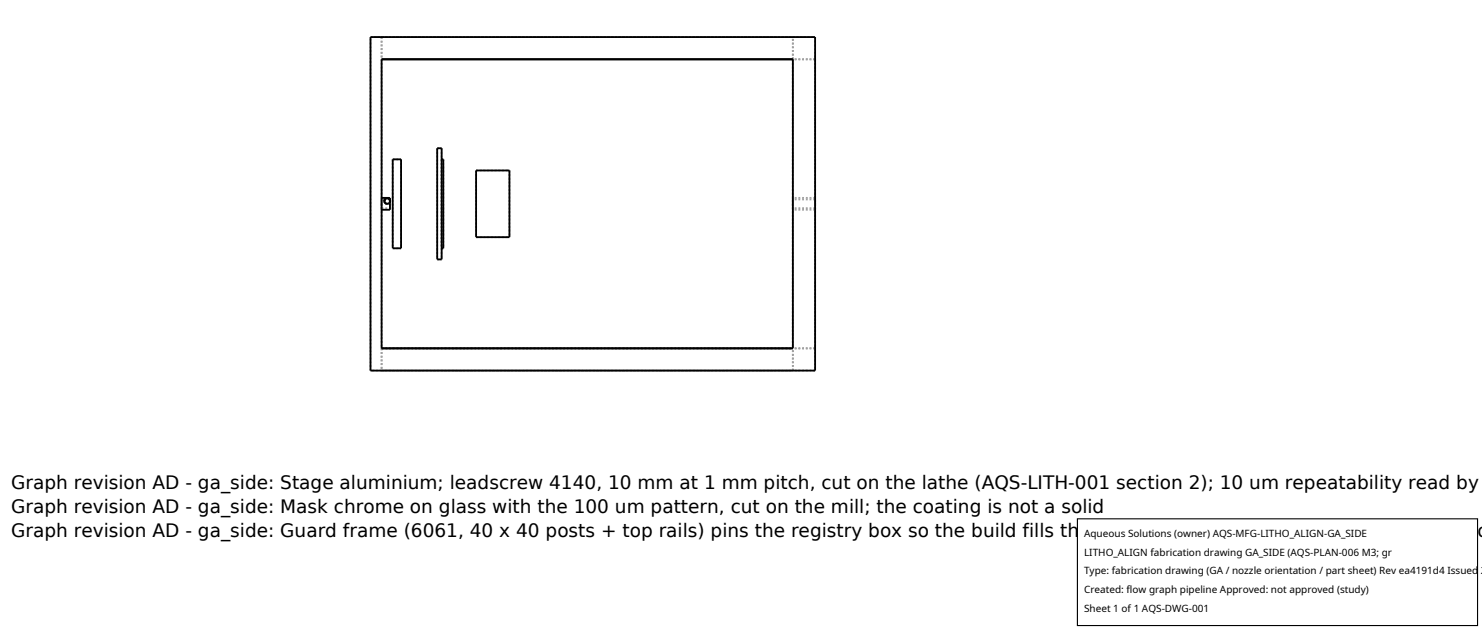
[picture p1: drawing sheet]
<svg xmlns="http://www.w3.org/2000/svg" width="212mm" height="90mm" viewBox="0 0 212 90" stroke-linecap="round" stroke-linejoin="round" font-family="sans-serif">
<defs><g id="words">
<g font-size="2.6">
<text x="1.6" y="69.8">Graph revision AD - ga_side: Stage aluminium; leadscrew 4140, 10 mm at 1 mm pitch, cut on the lathe (AQS-LITH-001 section 2); 10 um repeatability read by</text>
<text x="1.6" y="73.3">Graph revision AD - ga_side: Mask chrome on glass with the 100 um pattern, cut on the mill; the coating is not a solid</text>
<text x="1.6" y="76.7">Graph revision AD - ga_side: Guard frame (6061, 40 x 40 posts + top rails) pins the registry box so the build fills the node envelope (X-PAR-04); 4 bench ancho</text>
</g>
<g font-size="1.4">
<text x="154.8" y="76.6">Aqueous Solutions (owner) AQS-MFG-LITHO_ALIGN-GA_SIDE</text>
<text x="154.8" y="79.3">LITHO_ALIGN fabrication drawing GA_SIDE (AQS-PLAN-006 M3; gr</text>
<text x="154.8" y="82">Type: fabrication drawing (GA / nozzle orientation / part sheet) Rev ea4191d4 Issued 2</text>
<text x="154.8" y="84.7">Created: flow graph pipeline Approved: not approved (study)</text>
<text x="154.8" y="87.4">Sheet 1 of 1 AQS-DWG-001</text>
</g>
</g></defs>
<g fill="none" stroke="#a0a0a0" stroke-width=".26" stroke-dasharray=".3 .3" stroke-linecap="butt">
<path d="M52.9 5.3h63.5M54.5 8.5v41.2M54.5 8.5h58.7M54.5 5.3h58.7M54.5 5.3v3.2M113.2 8.5h-58.7M113.2 8.5v41.2M113.2 8.5v-3.2M116.4 5.3v47.6M116.4 8.5h-3.2M116.4 8.5v41.2M54.5 29.1v.8"/>
<path d="M54.5 29.9v-1.6M54.5 28.3v.8M54.5 29.1v.6M54.5 29.7v-1.2M54.5 28.5v.6M54.5 29.7h1.2M54.5 28.5h.5M54.9 28.7l.1 .3 .3 .1M54.9 28.7l.1 .3 .3 .1 .3-.1 .1-.3M54.9 28.7l.1 .3 .3 .1 .3-.1 .1-.3-.1-.3-.3-.1-.3 .1-.1 .3M54.9 28.7v-.1M54.9 28.6v.1"/>
<path d="M54.9 28.8v-.1M55 28.9l-.1-.1M55 28.5h-.1M55 28.9v.1M55 29h.1M55.1 29.1h.1M55.2 29.1h.1M55.3 29.1l.3-.1 .1-.3M55.6 28.5h.1M55.6 28.5l.1 .1M55.7 28.6l-.1-.1M55.7 28.7v1.2"/>
<path d="M55.7 28.3v.4M55.7 28.7l-.1-.3-.3-.1-.3 .1-.1 .3M55.7 28.7v-.2M55.7 28.5v.2M55.7 29.1v-.4M55.7 28.7v1M55.7 29.7v-.6M55.7 28.7l-.2 .3-.3 .1M55.7 28.7l-.1 .3-.3 .1M56.1 22.8h1.2M56.1 35.5h1.2M56.1 22.8v12.7"/>
<path d="M57.3 22.8v12.7M62.4 21.2h.7M62.4 37h.7M62.4 21.2v15.8M63.1 21.2v15.8M63.1 22.8v12.7M63.1 35.5h.2M63.1 22.8h.2M63.3 22.8v12.7M68 24.3h4.8M68 33.9h4.8M68 24.3v9.6"/>
<path d="M72.8 24.3v9.6M113.2 29.1v.8M113.2 29.9v-1.6M113.2 28.3v.8M113.2 29.1v.6M113.2 29.7v-1.2M113.2 28.5v.6M116.4 29.1v.8M116.4 29.9v-1.6M116.4 28.3v.8M116.4 29.1v.6M116.4 29.7v-1.2"/>
<path d="M116.4 28.5v.6M116.4 28.3h-3.2M116.4 29.9h-3.2M116.4 28.5h-3.2M116.4 29.7h-3.2M52.9 52.9v-47.6M54.5 49.7h58.7M54.5 52.9h58.7M54.5 49.7v3.2M113.2 52.9v-3.2M116.4 52.9h-63.5M116.4 49.7h-3.2"/>
</g>
<g fill="none" stroke="#000" stroke-width=".26">
<path d="M52.9 5.3h63.5v47.6h-63.5zM54.5 8.5h58.7v41.2h-58.7zM54.5 28.3h1.2v1.6h-1.2M54.9 28.7l.1-.3 .3-.1 .3 .1 .1 .3M54.9 28.7v.1M54.9 28.7h.1M54.9 28.6h.1M54.9 28.8l.1 .1M55 28.5l-.1 .1M55 28.9h.1M55 28.5h.1M55 29h.1"/>
<path d="M55.1 29v.1M55.1 29.1h.1M55.2 29.1h.1M55.3 29.1h.1M55.6 28.5h.1M55.7 28.6h.1M55.7 28.6v.1M55.7 28.7h.1M56.1 22.8h1.2v12.7h-1.2zM62.4 21.2h.7v15.8h-.7zM63.1 22.8h.2v12.7h-.2M68 24.3h4.8v9.6h-4.8z"/>
<circle cx="55.3" cy="28.7" r=".4"/>
</g>
<path d="M153.9 74.1h57.1v15.2h-57.1z" fill="#fff" stroke="#000" stroke-width=".16"/>
<use href="#words"/>
</svg>
